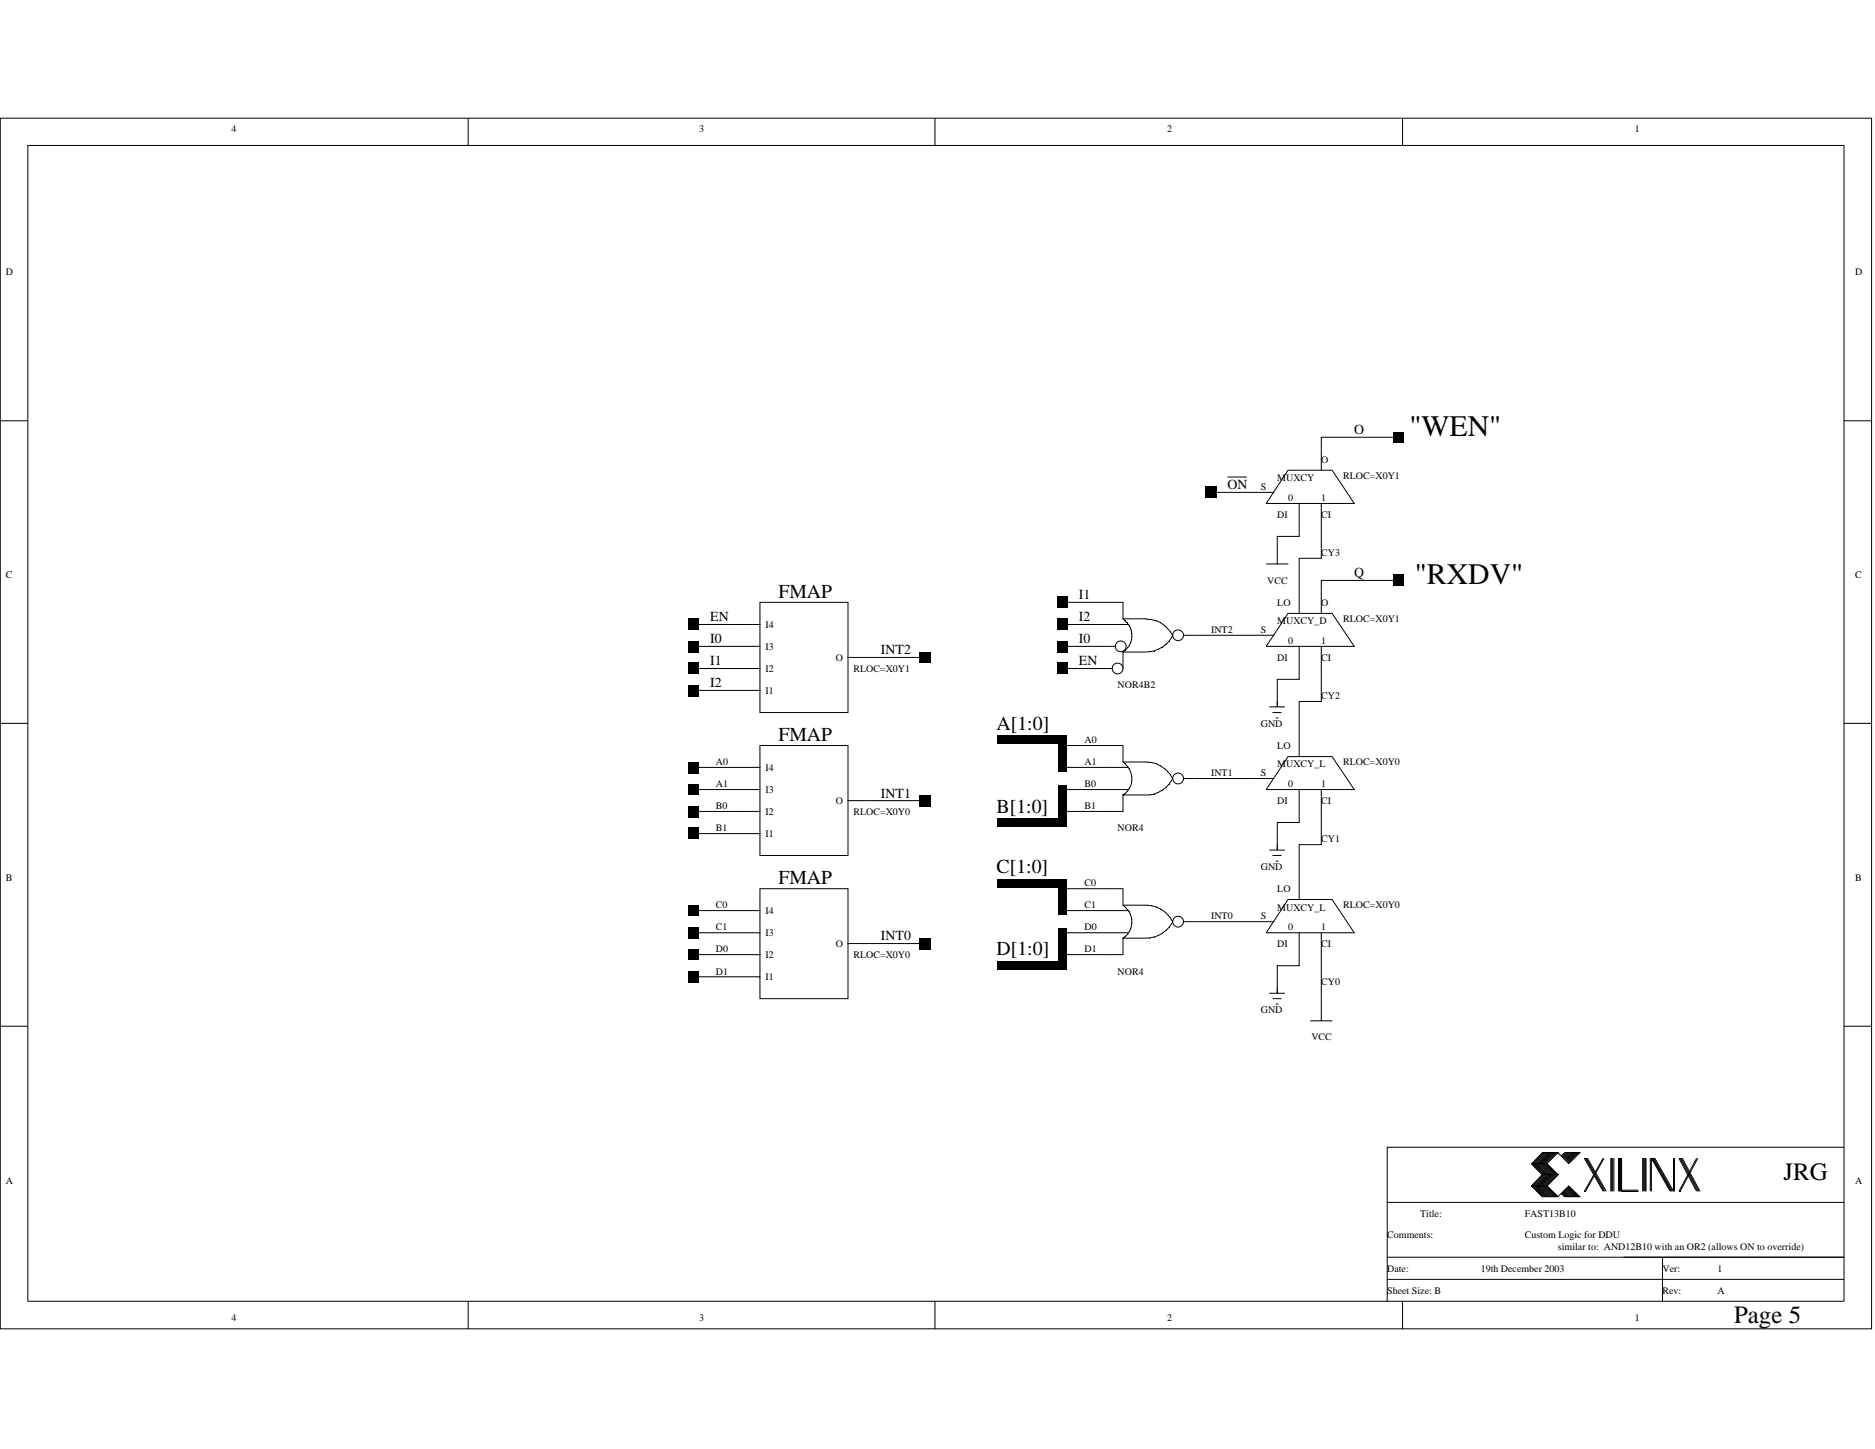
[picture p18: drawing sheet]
<svg xmlns="http://www.w3.org/2000/svg" width="279mm" height="216mm" viewBox="0 0 279 216" stroke-linecap="round" stroke-linejoin="round" font-family="sans-serif">
<defs><g id="words">
<g font-size="4.4">
<text x="210" y="64.9">&quot;WEN&quot;</text>
<text x="210.8" y="87.1">&quot;RXDV&quot;</text>
</g>
<g font-size="3.7">
<text x="265.8" y="175.8">JRG</text>
<text x="258.4" y="197.1">Page 5</text>
</g>
<g font-size="2.9">
<text x="116" y="89.1">FMAP</text>
<text x="116" y="110.4">FMAP</text>
<text x="148.5" y="108.8">A[1:0]</text>
<text x="148.5" y="121.1">B[1:0]</text>
<text x="116" y="131.7">FMAP</text>
<text x="148.5" y="130.1">C[1:0]</text>
<text x="148.5" y="142.4">D[1:0]</text>
</g>
<g font-size="2.1">
<text x="201.8" y="64.7">O</text>
<text x="182.9" y="72.9">ON</text>
<text x="160.8" y="89.3">I1</text>
<text x="201.8" y="86">Q</text>
<text x="105.8" y="95.8">I0</text>
<text x="105.8" y="92.6">EN</text>
<text x="160.8" y="95.8">I0</text>
<text x="160.8" y="92.6">I2</text>
<text x="105.8" y="99.1">I1</text>
<text x="131.3" y="97.5">INT2</text>
<text x="160.8" y="99.1">EN</text>
<text x="105.8" y="102.4">I2</text>
<text x="131.3" y="118.8">INT1</text>
<text x="131.3" y="140.1">INT0</text>
</g>
<g font-size="1.5">
<text x="34.5" y="19.7">4</text>
<text x="104.2" y="19.7">3</text>
<text x="173.9" y="19.7">2</text>
<text x="243.6" y="19.7">1</text>
<text x=".8" y="41">D</text>
<text x="276.4" y="41">D</text>
<text x="190.3" y="71.7">MUXCY</text>
<text x="196.9" y="68.9">O</text>
<text x="200.2" y="71.4">RLOC=X0Y1</text>
<text x="187.9" y="73">S</text>
<text x="190.3" y="77.1">DI</text>
<text x="191.9" y="74.7">0</text>
<text x="196.9" y="74.7">1</text>
<text x="196.9" y="77.1">CI</text>
<text x="196.9" y="82.8">CY3</text>
<text x=".8" y="86.1">C</text>
<text x="188.8" y="87">VCC</text>
<text x="276.4" y="86.1">C</text>
<text x="114" y="93.5">I4</text>
<text x="180.5" y="94.3">INT2</text>
<text x="187.9" y="94.3">S</text>
<text x="190.3" y="93">MUXCY_D</text>
<text x="190.3" y="90.3">LO</text>
<text x="191.9" y="96">0</text>
<text x="196.9" y="96">1</text>
<text x="196.9" y="90.3">O</text>
<text x="200.2" y="92.7">RLOC=X0Y1</text>
<text x="114" y="100.1">I2</text>
<text x="114" y="96.8">I3</text>
<text x="124.5" y="98.4">O</text>
<text x="127.2" y="100.1">RLOC=X0Y1</text>
<text x="190.3" y="98.4">DI</text>
<text x="196.9" y="98.4">CI</text>
<text x="114" y="103.4">I1</text>
<text x="166.5" y="102.5">NOR4B2</text>
<text x="196.9" y="104.2">CY2</text>
<text x="161.6" y="110.7">A0</text>
<text x="187.9" y="108.3">GND</text>
<text x="190.3" y="111.5">LO</text>
<text x="106.7" y="114">A0</text>
<text x="106.7" y="117.3">A1</text>
<text x="114" y="118.1">I3</text>
<text x="114" y="114.9">I4</text>
<text x="124.5" y="119.8">O</text>
<text x="161.6" y="117.3">B0</text>
<text x="161.6" y="114">A1</text>
<text x="180.5" y="115.7">INT1</text>
<text x="187.9" y="115.7">S</text>
<text x="190.3" y="114.3">MUXCY_L</text>
<text x="190.3" y="119.8">DI</text>
<text x="191.9" y="117.3">0</text>
<text x="196.9" y="117.3">1</text>
<text x="196.9" y="119.8">CI</text>
<text x="200.2" y="114">RLOC=X0Y0</text>
<text x="106.7" y="123.9">B1</text>
<text x="106.7" y="120.6">B0</text>
<text x="114" y="124.7">I1</text>
<text x="114" y="121.4">I2</text>
<text x="127.2" y="121.4">RLOC=X0Y0</text>
<text x="161.6" y="120.6">B1</text>
<text x="166.5" y="123.9">NOR4</text>
<text x="196.9" y="125.5">CY1</text>
<text x=".8" y="131.2">B</text>
<text x="187.9" y="129.6">GND</text>
<text x="276.4" y="131.2">B</text>
<text x="106.7" y="135.3">C0</text>
<text x="114" y="136.1">I4</text>
<text x="161.6" y="135.3">C1</text>
<text x="161.6" y="132.1">C0</text>
<text x="180.5" y="137">INT0</text>
<text x="187.9" y="137">S</text>
<text x="190.3" y="135.7">MUXCY_L</text>
<text x="190.3" y="132.9">LO</text>
<text x="200.2" y="135.3">RLOC=X0Y0</text>
<text x="106.7" y="138.6">C1</text>
<text x="106.7" y="141.9">D0</text>
<text x="114" y="142.7">I2</text>
<text x="114" y="139.4">I3</text>
<text x="124.5" y="141.1">O</text>
<text x="127.2" y="142.7">RLOC=X0Y0</text>
<text x="161.6" y="138.6">D0</text>
<text x="161.6" y="141.9">D1</text>
<text x="190.3" y="141.1">DI</text>
<text x="191.9" y="138.6">0</text>
<text x="196.9" y="138.6">1</text>
<text x="196.9" y="141.1">CI</text>
<text x="106.7" y="145.2">D1</text>
<text x="114" y="146">I1</text>
<text x="166.5" y="145.2">NOR4</text>
<text x="196.9" y="146.8">CY0</text>
<text x="187.9" y="150.9">GND</text>
<text x="195.4" y="155">VCC</text>
<text x=".8" y="176.4">A</text>
<text x="276.4" y="176.4">A</text>
<text x="206.7" y="184.5">Comments:</text>
<text x="211.6" y="181.3">Title:</text>
<text x="227.2" y="184.5">Custom Logic for DDU</text>
<text x="227.2" y="181.3">FAST13B10</text>
<text x="206.7" y="189.5">Date:</text>
<text x="220.6" y="189.5">19th December 2003</text>
<text x="232.2" y="186.2">similar to: AND12B10 with an OR2 (allows ON to override)</text>
<text x="247.7" y="189.5">Ver:</text>
<text x="255.9" y="189.5">1</text>
<text x="34.5" y="196.8">4</text>
<text x="104.2" y="196.8">3</text>
<text x="173.9" y="196.8">2</text>
<text x="206.7" y="192.7">Sheet Size: B</text>
<text x="243.6" y="196.8">1</text>
<text x="247.7" y="192.7">Rev:</text>
<text x="255.9" y="192.7">A</text>
</g>
</g></defs>
<g fill="none" stroke="#000" stroke-width=".15">
<path d="M0 17.6h278.9v180.4h-278.9zM69.8 17.6v4.1M139.3 17.6v4.1M209 17.6v4.1M4.1 21.7h270.7M4.1 21.6v172.3M274.8 21.6v172.3h-270.7M0 62.7h4.1M180.5 73.4h9.4M182.9 71.1h2.9M190.3 79.9h3.3M190.3 79.9v4.1"/>
<path d="M191.9 70.1h6.6l3.3 4.9h-13.1zM193.6 75v4.9M196.9 65.1v5M196.9 75v8.2M196.9 65.2h11.5M274.7 62.7h4.2M103.4 93h9.9M103.4 99.6h9.9M103.4 96.3h9.9M113.2 89.7h13.2v16.5h-13.2zM126.3 98h11.6M158.3 93h9.9"/>
<path d="M158.3 99.6h7.4M158.3 89.7h9.1M158.3 96.3h7.9M167.3 92.2h3.3a4.5 4.5 0 0 1 4.2 2.5 4.4 4.4 0 0 1-4.2 2.5h-3.3M167.3 89.7v2.5M167.3 97.1v2.5M167.3 92.2a3.2 3.2 0 0 1 1.4 2.2M168.7 94.4a2.86 2.86 0 0 1-1.4 2.8M176.3 94.7h13.6M188.7 84h3.3M191.9 91.4h6.6l3.3 4.9h-13.1zM193.6 83.1v8.3"/>
<path d="M193.6 96.3v4.9M193.6 83.2h3.3M196.9 86.4v5M196.9 96.3v8.2M196.9 86.5h11.5M0 107.8h4.1M103.4 102.9h9.9M103.4 117.6h9.9M103.4 114.3h9.9M113.2 111.1h13.2v16.4h-13.2zM126.3 119.3h11.6M158.3 117.6h9.9"/>
<path d="M158.3 114.3h9.9M158.3 111.1h9.1M167.3 113.5h3.6a4.6 4.6 0 0 1 3.9 2.5 4.4 4.4 0 0 1-3.5 2.4M167.3 118.4h4.1M167.3 111.1v2.5M167.3 118.4v2.5M167.3 113.5l.3 .3a3.1 3.1 0 0 1 1.1 2M168.7 115.7a2.76 2.76 0 0 1-1.4 2.7M176.3 116h13.6M189.1 105.3h2.4M189.6 106.2h1.4M190.1 107h.4"/>
<path d="M190.3 101.2v4.1M190.3 101.2h3.3M191.9 112.7h6.6l3.3 4.9h-13.1zM193.6 104.5v8.3M193.6 117.6v5M193.6 104.5h3.3M196.9 117.6v8.3M274.7 107.8h4.2M103.4 120.9h9.9M103.4 139h9.9M103.4 135.7h9.9M103.4 124.2h9.9"/>
<path d="M113.2 132.4h13.2v16.4h-13.2zM158.3 120.9h9.1M158.3 139h9.9M158.3 132.4h9.1M158.3 135.7h9.9M167.3 134.9h3.6a4.6 4.6 0 0 1 3.9 2.4 4.5 4.5 0 0 1-4.2 2.5h-3.3M167.3 132.4v2.5M167.3 139.7v2.5M167.3 134.9a3 3 0 0 1 1.4 2.2M168.7 137a2.86 2.86 0 0 1-1.4 2.8M176.3 137.3h13.6M189.1 126.7h2.4"/>
<path d="M189.6 127.5h1.4M190.1 128.3h.4M190.3 122.5v4.2M190.3 122.6h3.3M191.9 134h6.6l3.3 5h-13.1zM193.6 125.8v8.3M193.6 138.9v5M193.6 125.9h3.3M196.9 138.9v13.2M0 152.9h4.1M103.4 142.2h9.9M103.4 145.5h9.9"/>
<path d="M126.3 140.6h11.6M158.3 142.2h9.1M189.1 148h2.4M189.6 148.8h1.4M190.1 149.6h.4M190.3 143.8v4.2M190.3 143.9h3.3M195.2 152.1h3.3M274.7 152.9h4.2M206.7 179.2h68.1M228.2 176.7l1.6 1.6h2.4M228.2 173.4l1.6 1.6-1.6 1.7"/>
<path d="M228.2 176.7h2.3M228.2 173.4h2.3M230 171.7l-1.6 1.7 1.6 1.6-1.6 1.7 1.6 1.6M230.2 171.7l-1.7 1.7 1.7 1.6-1.7 1.7 1.7 1.6M230.3 171.7l-1.6 1.7 1.6 1.6-1.6 1.7 1.6 1.6M230.5 171.7l-1.6 1.7 1.6 1.6-1.6 1.7 1.6 1.6M230.7 171.7l-1.7 1.7 1.7 1.6-1.7 1.7 1.7 1.6M230.8 171.7l-1.6 1.7 1.6 1.6-1.6 1.7 1.6 1.6M231 171.7l-1.6 1.7 1.6 1.6-1.6 1.7 1.6 1.6M231.1 171.7l-1.6 1.7 1.6 1.6-1.6 1.7 1.6 1.6M231.3 171.7l-1.6 1.7 1.6 1.6-1.6 1.7 1.6 1.6M231.5 171.7l-1.7 1.7 1.7 1.6-1.7 1.7 1.7 1.6"/>
<path d="M231.6 171.7l-1.6 1.7 1.6 1.6-1.6 1.7 1.6 1.6M231.8 171.7l-1.6 1.7 1.6 1.6-1.6 1.7 1.6 1.6M232 171.7l-1.7 1.7 1.7 1.6-1.7 1.7 1.7 1.6M232.2 171.7h-2.4l-1.6 1.7M232.6 172.3l.5-.6h2.3l-1.6 1.7-1.6-1.7-1.7 1.7 1.7 1.6-1.7 1.7 1.7 1.6 1.6-1.6 1.6 1.6h-2.3l-.5-.5M232.8 177.7l.7 .6M232.8 177.8l.5 .5M233 177.5l.8 .8M233 177.7l.6 .6M233.1 177.3l1 1M233.1 177.5l.8 .8M233.3 177.2l1.1 1.1"/>
<path d="M233.3 177.3l1 1M233.3 171.7l-.5 .6M233.5 177l1.3 1.3M233.5 177.2l1.1 1.1M233.5 171.7l-.7 .7M233.6 176.9l1.5 1.4M233.6 177l1.3 1.3M233.6 171.7l-.6 .7M233.8 176.9l1.4 1.4M233.8 171.7l-.8 .9M233.9 171.7l-.8 .9M234.1 171.7l-1 1.1"/>
<path d="M234.3 171.7l-1 1.1M234.4 171.7l-1.1 1.2M234.6 171.7l-1.1 1.2M234.8 171.7l-1.3 1.4M234.9 171.7l-1.3 1.4M235.1 171.7l-1.5 1.5M235.2 171.7l-1.4 1.5M236.1 172.6l2.8 4.9M236.3 172.6l2.7 4.9M236.4 172.6l2.8 4.9M236.6 172.6l2.8 4.9M238.9 172.6l-2.8 4.9"/>
<path d="M239 172.6l-2.7 4.9M240 172.6v4.9M240.2 172.6v4.9M240.3 172.6v4.9M240.5 172.6v4.9M241.2 172.6v4.9M241.3 172.6v4.9M241.5 172.6v4.9M241.6 177.5h2.5M241.6 177.3h2.5M241.6 172.6v4.9M244.8 172.6v4.9"/>
<path d="M244.9 172.6v4.9M245.1 172.6v4.9M245.3 172.6v4.9M245.9 172.6v4.9M246.1 172.6l2.8 4.9M246.1 172.6v4.9M246.3 172.6l2.7 4.9M246.4 172.6l2.8 4.9M249.4 172.6v4.9l-2.8-4.9M249.5 172.6v4.9M250.2 172.6l2.6 4.9M250.4 172.6l2.6 4.9"/>
<path d="M250.5 172.6l2.7 4.9M250.7 172.6l2.6 4.9M252.8 172.6l-2.6 4.9M253 172.6l-2.6 4.9M274.8 170.9h-68.1v23M69.8 193.9v4.1M139.3 193.9v4.1M206.7 190.6h68.1M206.7 187.3h68.1M209 193.9v4.1M247.7 187.3v6.6"/>
<circle cx="166.5" cy="99.6" r=".81"/>
<circle cx="167" cy="96.3" r=".81"/>
<circle cx="175.6" cy="94.7" r=".81"/>
<circle cx="175.6" cy="116" r=".81"/>
<circle cx="175.6" cy="137.3" r=".81"/>
</g>
<g fill="#000">
<path d="M179.7 72.5h1.6v1.7h-1.6zM207.6 64.3h1.6v1.7h-1.6zM102.6 92.2h1.6v1.7h-1.6zM102.6 95.5h1.6v1.7h-1.6zM137 97.2h1.6v1.6h-1.6zM157.5 92.2h1.6v1.7h-1.6zM157.5 88.9h1.6v1.7h-1.6zM157.5 95.5h1.6v1.7h-1.6zM207.6 85.6h1.6v1.7h-1.6zM102.6 102.1h1.6v1.6h-1.6zM102.6 98.8h1.6v1.6h-1.6zM102.6 116.8h1.6v1.6h-1.6z"/>
<path d="M102.6 113.5h1.6v1.7h-1.6zM148.5 109.6h9.8v1.3h-9.8zM157.5 98.8h1.6v1.6h-1.6zM157.7 110.3h1.3v.8h-1.3zM157.7 111.1h1.3v3.2h-1.3zM157.7 113.7h1.3v1.3h-1.3zM157.7 109.6h1.3v1.3h-1.3zM157.7 117h1.3v1.3h-1.3zM102.6 134.9h1.6v1.6h-1.6zM102.6 138.1h1.6v1.7h-1.6zM102.6 120.1h1.6v1.7h-1.6zM102.6 123.4h1.6v1.6h-1.6z"/>
<path d="M137 118.4h1.6v1.7h-1.6zM148.5 121.9h9.8v1.3h-9.8zM148.5 130.9h9.8v1.3h-9.8zM157.7 117.6h1.3v3.3h-1.3zM157.7 120.9h1.3v1.7h-1.3zM157.7 121.9h1.3v1.3h-1.3zM157.7 138.3h1.3v1.3h-1.3zM157.7 131.6h1.3v.8h-1.3zM157.7 132.4h1.3v3.3h-1.3zM157.7 130.9h1.3v1.3h-1.3zM157.7 135h1.3v1.4h-1.3zM102.6 144.7h1.6v1.6h-1.6z"/>
<path d="M102.6 141.4h1.6v1.6h-1.6zM137 139.8h1.6v1.6h-1.6zM148.5 143.2h9.8v1.3h-9.8zM157.7 142.2h1.3v1.7h-1.3zM157.7 139h1.3v3.2h-1.3zM157.7 143.2h1.3v1.3h-1.3z"/>
</g>
<use href="#words"/>
</svg>
